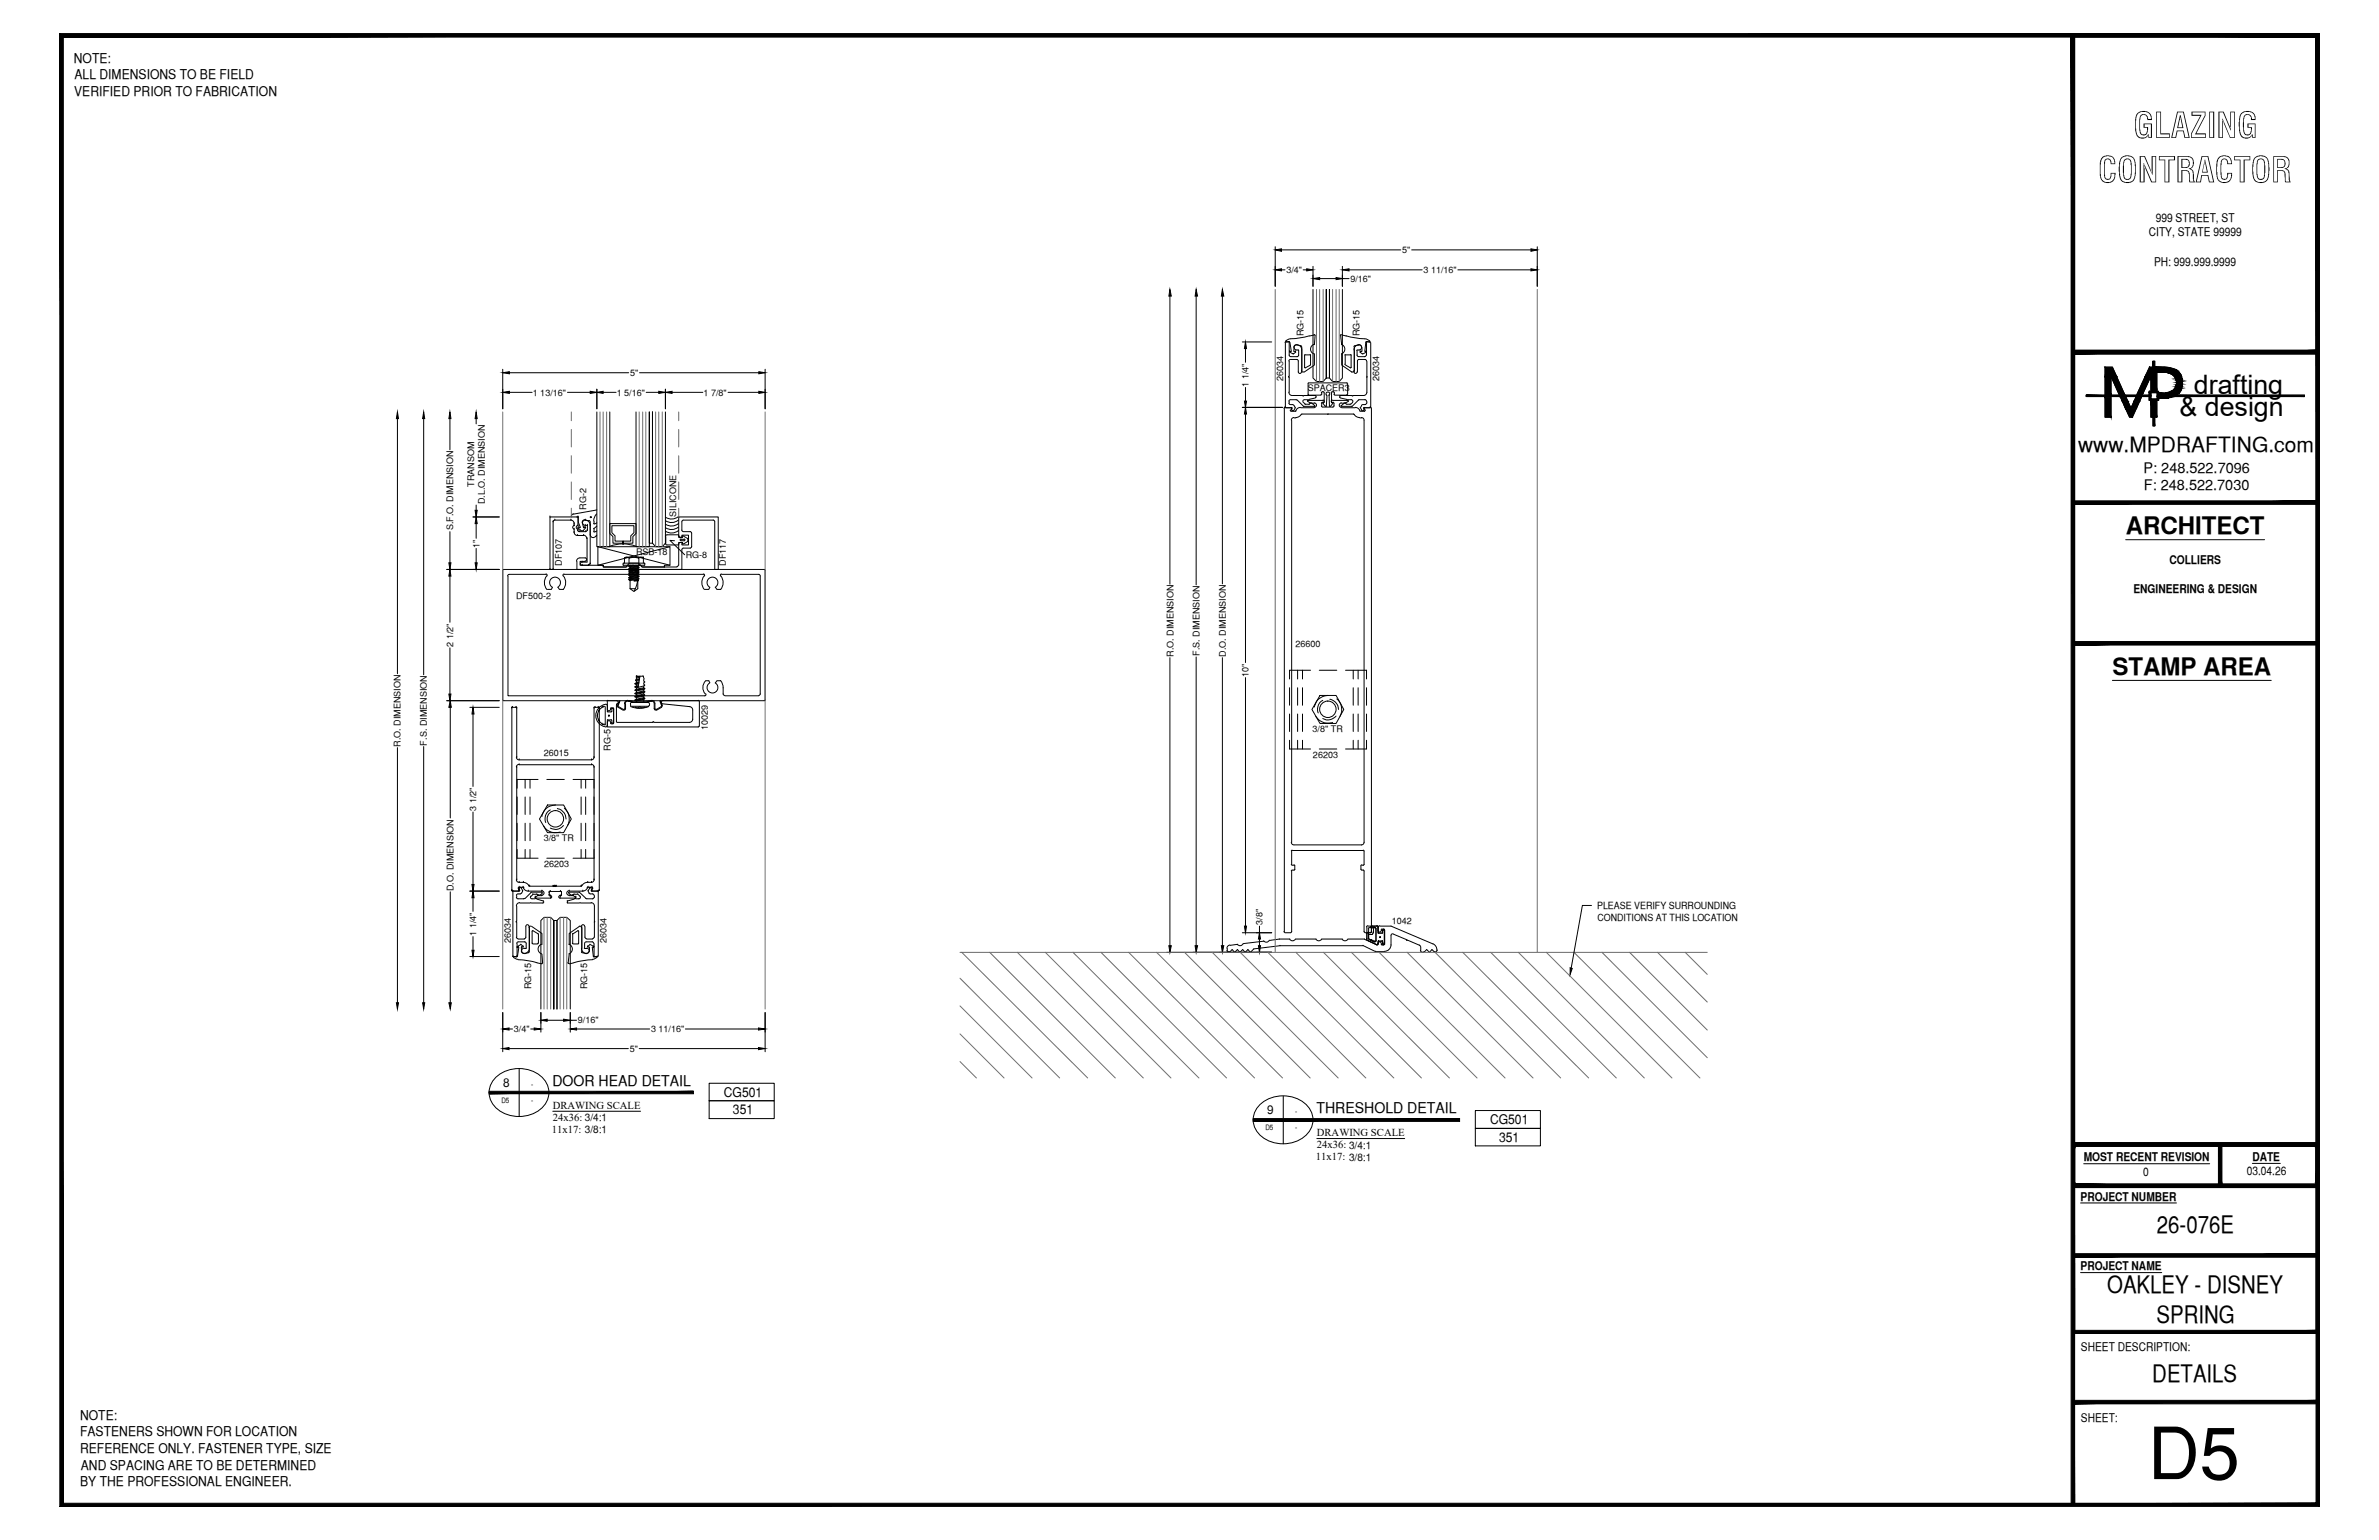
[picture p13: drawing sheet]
<svg xmlns="http://www.w3.org/2000/svg" width="432mm" height="279mm" viewBox="0 0 432 279" stroke-linecap="round" stroke-linejoin="round" font-family="sans-serif">
<defs><g id="words">
<text font-size="13.1" x="389.8" y="268.4">D5</text>
<g font-size="6.3">
<text x="387.2" y="25">GLAZING</text>
<text x="380.8" y="33.1">CONTRACTOR</text>
</g>
<g font-size="4.9">
<text x="398.2" y="71.5">drafting</text>
<text x="395.6" y="75.5">&amp; design</text>
</g>
<g font-size="4.4">
<text x="385.8" y="97">ARCHITECT</text>
<text x="383.4" y="122.5">STAMP AREA</text>
<text x="391.5" y="223.7">26-076E</text>
<text x="382.5" y="234.6">OAKLEY - DISNEY</text>
<text x="391.4" y="240">SPRING</text>
<text x="390.7" y="250.7">DETAILS</text>
</g>
<text font-size="3.8" x="377.2" y="82">www.MPDRAFTING.com</text>
<g font-size="2.7">
<text x="100.3" y="197">DOOR HEAD DETAIL</text>
<text x="239" y="202">THRESHOLD DETAIL</text>
</g>
<g font-size="2.6">
<text x="389.1" y="85.8">P: 248.522.7096</text>
<text x="389.1" y="89">F: 248.522.7030</text>
</g>
<g font-size="2.4">
<text x="13.4" y="11.4">NOTE:</text>
<text x="13.5" y="17.4">VERIFIED PRIOR TO FABRICATION</text>
<text x="13.5" y="14.4">ALL DIMENSIONS TO BE FIELD</text>
<text x="131.4" y="199">CG501</text>
<text x="133" y="202.2">351</text>
<text x="270.4" y="204">CG501</text>
<text x="272.1" y="207.2">351</text>
<text x="14.5" y="257.6">NOTE:</text>
<text x="14.5" y="260.6">FASTENERS SHOWN FOR LOCATION</text>
<text x="14.5" y="263.7">REFERENCE ONLY. FASTENER TYPE, SIZE</text>
<text x="14.5" y="269.6">BY THE PROFESSIONAL ENGINEER.</text>
<text x="14.7" y="266.6">AND SPACING ARE TO BE DETERMINED</text>
</g>
<g font-size="2.2">
<text x="391.3" y="40.2">999 STREET, ST</text>
<text x="390" y="42.9">CITY, STATE 99999</text>
<text x="391" y="48.2">PH: 999.999.9999</text>
<text x="387.2" y="107.6">ENGINEERING &amp; DESIGN</text>
<text x="393.8" y="102.3">COLLIERS</text>
<text x="91.3" y="197.2">8</text>
<text x="230" y="202.2">9</text>
<text x="378.2" y="210.6">MOST RECENT REVISION</text>
<text x="389" y="213.3">0</text>
<text x="407.8" y="213.2">03.04.26</text>
<text x="408.8" y="210.6">DATE</text>
<text x="377.6" y="217.8">PROJECT NUMBER</text>
<text x="377.6" y="230.4">PROJECT NAME</text>
<text x="377.7" y="245.2">SHEET DESCRIPTION:</text>
<text x="377.7" y="257.9">SHEET:</text>
</g>
<g font-size="1.9">
<text x="100.3" y="201.2">DRAWING SCALE</text>
<text x="100.3" y="203.4">24x36: 3/4:1</text>
<text x="100.1" y="205.5">11x17: 3/8:1</text>
<text x="239" y="206.2">DRAWING SCALE</text>
<text x="239" y="208.3">24x36: 3/4:1</text>
<text x="238.8" y="210.5">11x17: 3/8:1</text>
</g>
<g font-size="1.8">
<text x="289.9" y="164.9">PLEASE VERIFY SURROUNDING</text>
<text x="289.9" y="167.1">CONDITIONS AT THIS LOCATION</text>
</g>
<g font-size="1.6">
<text x="254.5" y="46">5&quot;</text>
<text x="233.5" y="49.5">3/4&quot;</text>
<text x="245.1" y="51.1">9/16&quot;</text>
<text x="258.4" y="49.5">3 11/16&quot;</text>
<text x="236.6" y="61" transform="rotate(-90 236.6 61)">RG-15</text>
<text x="246.8" y="61" transform="rotate(-90 246.8 61)">RG-15</text>
<text x="96.7" y="71.8">1 13/16&quot;</text>
<text x="112" y="71.8">1 5/16&quot;</text>
<text x="114.4" y="68.2">5&quot;</text>
<text x="127.7" y="71.8">1 7/8&quot;</text>
<text x="226.6" y="70.2" transform="rotate(-90 226.6 70.2)">1 1/4&quot;</text>
<text x="232.9" y="69.1" transform="rotate(-90 232.9 69.1)">26034</text>
<text x="237.4" y="70.9">SPACER3</text>
<text x="250.3" y="69.1" transform="rotate(-90 250.3 69.1)">26034</text>
<text x="86" y="88.3" transform="rotate(-90 86 88.3)">TRANSOM</text>
<text x="88" y="91.5" transform="rotate(-90 88 91.5)">D.L.O. DIMENSION</text>
<text x="106.4" y="92.5" transform="rotate(-90 106.4 92.5)">RG-2</text>
<text x="122.7" y="93.7" transform="rotate(-90 122.7 93.7)">SILICONE</text>
<text x="82.2" y="96.2" transform="rotate(-90 82.2 96.2)">S.F.O. DIMENSION</text>
<text x="87.1" y="99.4" transform="rotate(-90 87.1 99.4)">1&quot;</text>
<text x="115.4" y="100.6">RSB-18</text>
<text x="124.5" y="101.2">RG-8</text>
<text x="102" y="102.7" transform="rotate(-90 102 102.7)">DF107</text>
<text x="131.8" y="102.7" transform="rotate(-90 131.8 102.7)">DF117</text>
<text x="93.7" y="108.6">DF500-2</text>
<text x="82.2" y="117.3" transform="rotate(-90 82.2 117.3)">2 1/2&quot;</text>
<text x="213" y="119.2" transform="rotate(-90 213 119.2)">R.O. DIMENSION</text>
<text x="217.7" y="119" transform="rotate(-90 217.7 119)">F.S. DIMENSION</text>
<text x="222.5" y="119.2" transform="rotate(-90 222.5 119.2)">D.O. DIMENSION</text>
<text x="235.1" y="117.5">26600</text>
<text x="226.6" y="122.8" transform="rotate(-90 226.6 122.8)">10&quot;</text>
<text x="72.7" y="135.4" transform="rotate(-90 72.7 135.4)">R.O. DIMENSION</text>
<text x="77.5" y="135.3" transform="rotate(-90 77.5 135.3)">F.S. DIMENSION</text>
<text x="98.7" y="137.2">26015</text>
<text x="110.8" y="136.2" transform="rotate(-90 110.8 136.2)">RG-5</text>
<text x="128.5" y="132.4" transform="rotate(-90 128.5 132.4)">10029</text>
<text x="238.3" y="132.8">3/8&quot; TR</text>
<text x="238.3" y="137.5">26203</text>
<text x="86.4" y="147.1" transform="rotate(-90 86.4 147.1)">3 1/2&quot;</text>
<text x="98.7" y="152.6">3/8&quot; TR</text>
<text x="82.3" y="161.7" transform="rotate(-90 82.3 161.7)">D.O. DIMENSION</text>
<text x="98.7" y="157.2">26203</text>
<text x="229.2" y="167.8" transform="rotate(-90 229.2 167.8)">3/8&quot;</text>
<text x="252.6" y="167.6">1042</text>
<text x="86.4" y="169.8" transform="rotate(-90 86.4 169.8)">1 1/4&quot;</text>
<text x="92.7" y="171.1" transform="rotate(-90 92.7 171.1)">26034</text>
<text x="110.1" y="171.1" transform="rotate(-90 110.1 171.1)">26034</text>
<text x="96.4" y="179.5" transform="rotate(-90 96.4 179.5)">RG-15</text>
<text x="106.6" y="179.5" transform="rotate(-90 106.6 179.5)">RG-15</text>
<text x="104.9" y="185.7">9/16&quot;</text>
<text x="93.3" y="187.3">3/4&quot;</text>
<text x="114.3" y="190.8">5&quot;</text>
<text x="118.2" y="187.3">3 11/16&quot;</text>
</g>
<g font-size="1.3">
<text x="96.4" y="197.2">-</text>
<text x="91" y="200.1">D5</text>
<text x="96.4" y="200.1">-</text>
<text x="235.1" y="202.2">-</text>
<text x="229.7" y="205">D5</text>
<text x="235.1" y="205">-</text>
</g>
</g></defs>
<!-- layer: P-Parts -->
<g fill="none" stroke="#000" stroke-width=".18">
<path d="M233.4 62h.1M234 62l.1 .1M234 62h-.6M234.1 63.8h.2M234.1 63.8h.1M234.1 63.9l.6 .3M234.1 62.1l.3 1.7M234.2 61.5l-.5 .1-.4 .3M234.7 64.2h.1M234.9 63.8h.2M234.9 63.1l-.1 .7M235.1 63.8h.1"/>
<path d="M235.2 63.9l-.4 .3M235.4 62.6a.48 .48 0 0 0-.6 .4M235.5 62.6l.7 .1M236.1 62.7l.1 .2M236.2 67.2a.29 .29 0 0 0 .5 .3M236.3 62.9v4.3M236.9 64.3l-.1 .1v2.3h.1l1-.5M236.9 64.4h.9M237.4 71.5l.1 .1M237.4 69.6v2M237.5 69.5l-.1 .1M237.6 71.7h2.2"/>
<path d="M237.6 69.5h6.9M237.7 60.9l-1.7 .4-1.7 .2M237.8 64.3l.1 1.8M237.9 66.1l-.1 .1M238.5 62.5a.92 .92 0 0 0-.6 .8 .92 .92 0 0 0 .6 .9M238.5 60.7l.2 .2-.1 1.6M238.6 64.2v2l-1.9 1.3M238.6 60.8l-.9 .2M239.8 71.5l-.1 .1M239.9 71.3v.3M240.1 71.1l-.3 .2M240.1 71.1h.1"/>
<path d="M240.1 73.2l.4 .5M240.1 71.1l.2 .2M240.2 73.2h.1M240.3 73l-.1 .1M240.3 71.3v1.7M240.7 73.6l-.1 .1M240.7 71.6l.1 .1M240.8 71.7a.35 .35 0 0 1 0-.5 .35 .35 0 0 1 .5 0 .35 .35 0 0 1 0 .5M240.9 71.8l-.2 1.9M241.2 71.6v.1M241.2 71.8l.1 1.9M241.3 73.6l.2 .1"/>
<path d="M241.7 71.3l.1 1.8M241.8 73.1h.1M241.8 71.1l-.2 .2M241.9 71.1h.1M241.9 73.2l-.4 .5M242 71.1l.2 .2M242.1 71.5l.1 .1M242.2 71.3v.3M242.3 71.7h2.2M243.3 60.9l.2 1.6M243.5 60.7l-.2 .2M243.5 62.5a.92 .92 0 0 1 .6 .8 .92 .92 0 0 1-.6 .9"/>
<path d="M243.5 64.2v2l1.9 1.3M243.5 60.8l.8 .2M244.1 66.1v.1M244.2 64.5v1.6M244.2 64.3l-.1 .1M244.2 64.4h1M244.3 60.9l1.7 .4 1.7 .2M244.4 69.5l.1 .1M244.5 71.5l-.1 .1M244.6 69.6v2M245.1 64.3l.1 .1v2.3h-.1l-.9-.5M245.7 67.2a.29 .29 0 0 1-.4 .3"/>
<path d="M245.8 62.9v4.3M245.9 62.7l-.2 .2M246.6 62.6a.48 .48 0 0 1 .5 .4M246.6 62.6l-.7 .1M246.8 63.9l.5 .3M246.9 63.8h.1M247.2 63.1v.7h-.3M247.4 64.2h-.2M247.7 61.5l.5 .1 .4 .3M247.9 62.1l-.2 1.7h.3M248 63.8h.1M248 62l-.1 .1"/>
<path d="M248 62h.6M248 63.9l-.6 .3M248.6 62h.1M103.7 93.7v.1M104.1 93.2l-.2 .1-.2 .4M104.6 93.8h.3M104.9 93.7l.1 .2v.8l.3 1M105.1 95.6h-.2v.1l.6 .6M105.1 95.6l.2 .2M105.7 94.9l.2 .9M105.8 96.2h-.4M106 95.7h.1"/>
<path d="M106.1 95.6h.2v.1M106.2 95.6l-.2 .2M106.2 94.3l-.4 .2-.1 .4M106.2 94.4l.7 .1M106.3 95.8l-.4 .5M106.9 94.4l.2 .3M107.1 94.7v2.3a.54 .54 0 0 0 .4 .5 .54 .54 0 0 0 .6-.2M107.8 95h.1M107.8 96.4l.1 .1M107.8 95.8v.1M107.8 94.6v.4M107.8 95.9v.6"/>
<path d="M108.3 93.3l-.4 .5-.1 .7M108.3 94.9l-.4 .2M108.3 95.4l-.5 .5M108.3 96.3l-.4 .2M108.3 97.1l-.2 .2M108.3 92.5l-4.2 .8M120.8 98.6l.3 .3M120.8 97.3v1.3M121.1 97l-.3 .3M121.1 97h2.1v.5M123.1 93.7a1.94 1.94 0 0 1-2.3 .1M123.1 94.4a1.94 1.94 0 0 1-2.3 .1"/>
<path d="M123.1 95a1.94 1.94 0 0 1-2.3 .1M123.1 95.6a1.94 1.94 0 0 1-2.3 .1M123.1 96.3a1.94 1.94 0 0 1-2.3 .1M123.2 98.4v.5h-2.1M123.3 97.5h.1M123.3 98.4h.6v.2l.1 .1M123.3 97.5h.6M123.6 97.8l-.2 .1 .2 .2M123.6 97.9h.6M124 97.2l-.1 .1v.2M124.1 97.3l.7 .4v.5l-.7 .5M124.2 97.8l.1 .3h-.7"/>
<path d="M93.1 173.6l.4 .3 .5 .2M93.2 173.6h.1M93.2 173.5l.6 .1M93.9 173.5l-.1 .1M93.9 171.8h.2M94.1 174.1l1.7 .2 1.6 .4M94.1 171.9h.1M94.2 171.9l-.3 1.6M94.5 171.4l-.6 .4M94.6 171.3h-.1M94.6 171.4l.4 .4M94.6 171.9l.1 .7"/>
<path d="M94.6 172.5a.48 .48 0 0 0 .6 .5M94.7 171.9h.1M94.7 171.8h.2M94.9 171.8h.1M95.9 172.8l-.7 .2M96 172.7l-.1 .1M96.1 168.3v4.4M96.4 168.1a.29 .29 0 0 0-.4 .2M96.5 168.1l1.9 1.3v2M96.6 169v2.1l.1 .1M96.6 168.9h.1l.9 .5M96.7 171.3h.9"/>
<path d="M97.5 174.7l.9 .2M97.7 171.1l-.1 .1M97.7 169.5v1.6M98.3 171.3a.92 .92 0 0 0-.6 .9 .92 .92 0 0 0 .6 .9M98.4 173.1l.1 1.6M98.5 174.6l-.2 .2M103.1 174.6l.2 .2M103.3 171.3a.92 .92 0 0 1 .6 .9 .92 .92 0 0 1-.6 .9M103.3 173.1l-.2 1.6M103.9 171.1l.1 .1M103.9 169.4h.1M103.9 169.5v1.6"/>
<path d="M104 171.3h1M104.1 174.7l-.8 .2M105 168.9h-.1l-.9 .5M105 169v2.1l-.1 .1M105.1 168.1a.29 .29 0 0 1 .4 .2M105.2 168.1l-1.9 1.3v2M105.5 172.7l.2 .1M105.6 168.3v4.4M105.7 172.8l.7 .2M106.7 171.8h.1M106.7 171.8h.3M106.9 172.5a.48 .48 0 0 1-.5 .5"/>
<path d="M107 171.9v.7M107 171.3h.1M107.1 171.4l-.5 .4M107.2 171.4l.6 .4M107.5 171.9l.2 1.6M107.5 171.8h.3M107.6 174.1l-1.8 .2-1.6 .4M107.7 173.5l.7 .1-.4 .3-.5 .2M107.8 171.8h.1M108.4 173.6h.1"/>
<circle cx="107.2" cy="93.8" r=".1"/>
</g>
<!-- layer: CW-MATL-GASK -->
<g fill="none" stroke="#000" stroke-width=".18">
<path d="M108.5 99.2h13.1v3.4h-1v.3h-4l-.7-.7h-1.7l-.6 .7h-4.1v-.3h-1zM108.5 99.2l13.1 3.4M121.6 99.2l-13.1 3.4M248 170.3l.3 .3M248.1 168.2v2.1M248.3 168l-.3 .2M248.3 169.2l-.3 .2M248.3 168h1.6M248.3 170.6l1.6 .8M248.3 169.2h.6M248.3 169.2h.1M248.3 169.5h.1"/>
<path d="M248.3 170.2l.2 .2M248.3 169.2v.2M248.4 168.5v.7M248.4 169.5v.7M248.5 169.5l-.1 .1M248.5 170.4l.2 .1M248.5 169.5h.6M248.6 168.3l-.3 .2M248.6 168.3h.1M248.7 168.3h.1M248.7 170.5l.2 .1M248.7 168.3h.2"/>
<path d="M248.9 169.1l-.1 .1M248.9 170.6h.1M248.9 168.2v.9M249 170.6l.3 .2M249 168.3h.1M249 168.3h.2M249.1 168l-.2 .2M249.2 170.8h.1M249.2 168.3h.1M249.2 168.3l.1-.1v.1M249.2 169.2l-.1 .3M249.2 169.2h.1"/>
<path d="M249.3 168.5v.7M249.4 168.3l-.2 .2M249.4 168.3h.2M249.4 170.9h.1M249.4 168.3h.1M249.4 170.8h.1M249.5 168.3l.2 .2-.1-.2M249.7 168.5v2.2M249.7 170.7l-.1 .1-.2 .1M249.9 168l.2 .2M250.1 171.2l-.1 .2h-.2M250.1 168.2v1.1"/>
<path d="M250.1 170.8v.4M250.2 169.3h.1M250.2 170.8h.1M250.2 169.3h.7zM250.2 170.8h.7M250.9 170.8h.1M251 170.8v.5M251 168.8v.5M251 171.3h.2M251 168.7h.2M251.2 171.3h.1M251.2 168.8h.1"/>
<path d="M251.3 168.8v2.5"/>
<circle cx="250.5" cy="170" r=".1"/>
</g>
<!-- layer: CW-MATL-FAST -->
<g fill="none" stroke="#000" stroke-width=".18">
<path d="M113.1 102.2h3.9v.4h-3.9zM113.3 101.2l.5-.1zM113.3 101.2v1M114.2 104.8l.2 .2M114.2 104.4l.2 .1M114.2 104l.2 .1M114.2 103.6l.2 .2M114.2 103.3l.2 .1M114.2 102.8l.2 .1M114.2 102.2v-1l.9-.1 .9 .1v1M114.2 101.2l-.4-.1h2.5l-.3 .1M114.2 105.2h.1"/>
<path d="M114.2 105.2v.1M114.2 102.7v.1M114.2 103.2v.1M114.2 103.6h.1M114.2 103.9v.1M114.2 104.3v.1M114.2 104.8h.1M114.4 105l-.2 .2M114.4 104.6l-.2 .2M114.4 103.8l-.2 .1M114.4 103.4l-.2 .2M114.4 103.1l-.2 .1"/>
<path d="M114.4 102.6v.1M114.4 102.9v.2M114.4 103.8h.1M114.4 104.1v.2M114.4 104.5v.1M114.4 105.3v1.5M115.1 102.6l-.9 .1M115.1 105.3h.8l-.1 .1M115.3 106.8l-.2 .4M115.8 102.9l.2 .1M115.8 103.3l.2 .1M115.8 103.6l.2 .2"/>
<path d="M115.8 104l.2 .1M115.8 104.5l.2 .1M115.8 104.8l.2 .2M115.8 104l-1.6 .3M115.8 105.4v1.4l-.7 .5-.7-.5M115.8 102.7l-1.4 .2M115.8 103.1l-1.4 .2v.1M115.8 103.6l-1.4 .2M115.8 103.9l-1.4 .2M115.8 104.3l-1.4 .2M115.8 104.7l-1.4 .2v.1M115.8 105.2l-1.4 .1"/>
<path d="M115.8 105.2l.1 .1zM115.8 104.8l-1.4 .2M115.8 104.5l-1.4 .1M115.8 103.3l-1.4 .1M115.8 102.9l-1.4 .2M115.8 105.4l-.5 1.4h-.9M115.8 105.2l-.7 .1 .7 .1M115.8 102.7v.2M115.8 103.1v.2M115.8 103.6h.1M115.8 103.9v.1M115.8 104.3v.2"/>
<path d="M115.8 104.7v.1M115.8 105.2h.1M116 102.6l-.2 .1M116 103.1h-.2M116 103.4l-.2 .2M116 103.8l-.2 .1M116 104.2l-.2 .1M116 104.6l-.2 .1M116 105l-.2 .2M116 102.6h.1M116 105l-1.7 .2-.1 .1h.2M116 104.6l-1.8 .2"/>
<path d="M116 104.2l-1.8 .2M116 103.8l-1.8 .2M116 103.4l-1.8 .2M116 103l-1.8 .3M116 102.6l-1.8 .2M116 102.6l-1.8 .1M116 103l-1.8 .2M116 103.8l-1.8 .1M116 104.1l-1.8 .2M116 105l-1.8 .2h.1M116 104.6h.1M116 103h.1"/>
<path d="M116 103.4h.1M116 103.8h.1M116 104.1v.1M116.3 101.1l.5 .1zM116.8 101.2h.1M116.8 101.2v1M114.4 128l.1 .2M114.5 128.2l1.6 .3M114.7 128.1h3M115.3 126.4l1.7-.3-1.7 .3M115.3 128.3h1.7M115.5 122.7h.4z"/>
<path d="M115.5 122.7h.1M115.5 126v.2l-.2 .2 .2 .2v.3l-.2 .1 .2 .2v.2M115.6 122.6l-.1 .1M115.6 122.7h1.1M115.8 124.4l-.3 .1M115.8 124.6l-.5 .1M115.8 124.5l-.5 .1M115.9 122.7h.2M115.9 124.1l-.4 .1M116 123.8l-.5 .1M116 124l-.7 .1M116 123.9l-.7 .1"/>
<path d="M116 123.3l-.6 .1M116 123.5l-.5 .1M116.1 123.1l-.6 .2M116.1 123.3l-.7 .1M116.1 122.7l-.3 2M116.1 122.9l-.6 .1M116.7 122.6l.1 .1M116.8 122.7l.1 .4-.1 .5 .2 .1-.2 .2v.2l.2 .2-.2 .2v.3l-1.3 .2v-.2l-.2-.1 .2-.2v-.3l-.2-.1 .2-.2-.1-.5 .1-.6M116.8 124.8l.2 .1-.2 .2-1.3 .2v.4l-.2 .2 .2 .1 1.3-.3 .2-.2-.2-.2-1.3 .4M116.8 125.7v.2l.2 .2-.2 .2v.3l.2 .1-.2 .2v.5M116.8 124.5l-1.3 .3M116.8 126.3l-1.3 .3"/>
<path d="M116.8 126.6l-1.3 .3M116.8 126.9l-1.3 .3M116.8 125.9l-1.3 .3M116.8 125.1v.2M117 124.9l-1.7 .3 .2 .1M117 125.5l-1.7 .3M117 125.5l-1.7 .4M117 126.7l-1.7 .3M117 126.7l-1.7 .4M117 125l-1.7 .2 .2-.2M117.6 127.4l.3 .3M117.7 127.4h-3.1l-.2 .2 .1 .4"/>
<path d="M117.7 128.2l-1.6 .3M117.8 128l-.1 .2M117.9 127.7v.3M238.8 130a2.55 2.55 0 0 0 3.1 1.1M239.6 126.2h2.9l1.4 2.5-1.4 2.6h-2.9l-1.5-2.6zM241 126.2a2.42 2.42 0 0 0-2.4 2.1M242.6 126.8a2.53 2.53 0 0 1 .6 3.2M98.7 149.9a2.45 2.45 0 0 0 3 1M99.4 146h2.9l1.4 2.6-1.4 2.5h-2.9l-1.5-2.5zM100.8 146a2.42 2.42 0 0 0-2.4 2.1M102.4 146.6a2.53 2.53 0 0 1 .6 3.2"/>
<circle cx="241" cy="128.7" r="1.49"/>
<circle cx="100.8" cy="148.6" r="1.49"/>
</g>
<!-- layer: CW-MATL-ALUM -->
<g fill="none" stroke="#000" stroke-width=".18">
<path d="M234.1 124.8v3.2M234.1 129.5v3.2M234.1 134.3v1.6h3.8M235.5 121.6v1.6M235.5 124.8v3.2M235.5 129.5v3.2M235.5 134.3v1.6M236.4 121.6v1.6M236.4 124.8v3.2M236.4 129.5v3.2M236.4 134.3v1.6M237.9 121.6h-3.8v1.6"/>
<path d="M239.5 121.6h3.1M239.5 135.9h3.1M240.1 127.1a1.85 1.85 0 0 0-.8 2.2M241.4 126.9a1.88 1.88 0 0 1 1.6 1.8M242.5 129.9a1.92 1.92 0 0 1-2.4 .5M244.2 121.6h3.8v1.6M245.6 121.6v1.6M245.6 124.8v3.2M245.6 129.5v3.2M245.6 134.3v1.6M246.5 121.6v1.6M246.5 124.8v3.2"/>
<path d="M246.5 129.5v3.2M246.5 134.3v1.6M248 124.8v3.2M248 129.5v3.2M248 134.3v1.6h-3.8"/>
</g>
<!-- layer: COMPONENTS2 -->
<g fill="none" stroke="#000" stroke-width=".18">
<path d="M233.2 73.8l.2 .1M233.3 62.2v11.6M233.3 62l-.1 .1M233.4 62h.5M233.4 74h1.1M233.8 62l.2 .1M233.9 71.2a.6 .6 0 0 0 .6 .6h1.9l.1 .1 .2-.1h2.1M233.9 73.1l.2 .3h.5M234 68.3l-.1 .1 .1 .1M234 62.2v2.2l.3 .3M234 65.5v2.8M234 68.5v2.7"/>
<path d="M234 72.8v.4M234.3 64.7h1.2M234.4 74.2h.1M234.4 74.3l.2 .2M234.5 74.5h.3M234.6 74l-.2 .2M234.6 73.4l.3 .2M234.9 73.6l.2 .3M235.1 73.9v.1M235.1 74l-.3 .5M235.2 72.5l1.4 1.2M235.3 72.5h-1.1l-.3 .3"/>
<path d="M235.4 63.5a.48 .48 0 0 1-.5-.5 .48 .48 0 0 1 .5-.5 .92 .92 0 0 1 .9 1v4M235.4 65.2l.2 .3M235.4 63.5l.3 .1v.8l-.3 .3M235.4 65.2h-1.2l-.3 .3M235.6 65.5v2M235.6 67.5a.29 .29 0 0 0 .3 .3 .29 .29 0 0 0 .3-.3M236.6 73.7h.1M236.6 73l.3 .3M236.7 73.7h1.9M236.8 73.3h.2M237 73.3h.6M237.4 72.6h-.8l-.1 .1 .1 .3"/>
<path d="M237.4 72.5h.1M238.2 73.2l-.3-.1-.3 .2M238.2 73.2l.4 .4M238.6 73.6l-.1 .1M238.7 71.8l.1 .1M238.8 72.2l-1.2 .3v.1M238.8 72v.1M238.9 71.9v.2M243.1 72l.1 .1M243.2 71.9v.2M243.2 71.8l-.1 .1M243.3 71.8h2.1l.1 .1 .1-.1h1.9"/>
<path d="M243.3 72.2l1.2 .4M243.4 73.6l.1 .1M243.9 73.2l.2-.1 .3 .2M243.9 73.2l-.4 .4M244.5 72.5h.1M245.1 73.3h-.6M245.3 72.5a.29 .29 0 0 1 .2 .2 .29 .29 0 0 1 0 .3l-.3 .3M245.3 72.5l-.6 .1M245.4 73.7h-1.9M245.7 63.5a.81 .81 0 0 1 .5-.8 .81 .81 0 0 1 .9 .1 .48 .48 0 0 1-.4 .7M245.7 67.5a.29 .29 0 0 0 .3 .3 .29 .29 0 0 0 .3-.3M245.8 63.5v4"/>
<path d="M246.3 63.6v.8l.2 .3h1.2M246.3 63.5v.1M246.4 63.5h.3M246.4 65.5v2M246.6 72.6l-1.2 1.1M246.7 65.2l-.3 .3M246.7 65.2h1.1M246.7 72.5l-.2 .1M246.8 72.5h1M246.9 73.9v.1M247 74l.2 .5M247.1 73.6l-.1 .3"/>
<path d="M247.2 74.5h.2M247.4 73.4l-.3 .2M247.4 73.4h.4M247.5 74h1.1M247.5 74l.1 .2M247.6 74.2h.1M247.6 74.3l-.1 .2M247.7 72.5l.3 .3M247.7 65.2l.3 .3M248 64.4l-.3 .3M248 73.1l-.3 .3M248 62.2v2.3"/>
<path d="M248.1 68.3l.1 .1-.1 .1M248.1 65.5v2.8M248.1 68.5v2.7M248.1 72.8v.4M248.1 71.2a.6 .6 0 0 1-.6 .6M248.1 62l-.1 .1M248.2 62h.5M248.6 62l.1 .1M248.7 73.8l-.1 .1M248.8 62.2v11.6M110.2 131.7l.1 .2M110.2 127.3v1.4"/>
<path d="M110.2 128.7a.29 .29 0 0 0 .3 .3 .29 .29 0 0 0 .3-.3M110.3 127.1l-.1 .1M110.4 127.1h1.6M110.8 131a.29 .29 0 0 0-.3-.3 .29 .29 0 0 0-.3 .3v.8M110.8 131.2l.2 .1M110.9 128.6v.1M110.9 131.1v.1M111 128.4l-.2 .2M111 128.5h.3M111 131.3h.3M111.2 128.4l.2 .2M111.4 131.2l-.2 .1"/>
<path d="M111.4 128.6v2.6M111.9 130.9l.1 .2M111.9 127.1a.38 .38 0 0 1 .3 .4 .38 .38 0 0 1-.3 .4v3M112.1 131.1h6.3M118.5 131h.2M118.5 131l-.1 .1M120.3 127.1l-.3 .3 .3 .3M120.3 127.1h6.4M120.3 127.7l4.9 .5M125.2 128.2l.3 .1 .2 .5v1.7M125.7 130.5a.6 .6 0 0 1-.6 .6l-6.5-.1M126.7 127.1l.2 .1"/>
<path d="M126.9 131.7l-.2 .2h-16.3M126.9 127.3v4.5M93 173.5h.1M93.1 161.8v11.7M93.2 173.5h.5M93.2 161.6l-.2 .2M93.2 161.7h1.1M93.7 162.8l.3 .3M93.7 170l.3 .3M93.8 167.1l-.1 .1 .1 .1M93.8 162.5v.3M93.8 164.4v2.7"/>
<path d="M93.8 167.3v2.8M93.8 173.4l-.2 .1M93.9 171.2v2.2M94 162.2l-.3 .3M94 170.4h1.2M94 163.1h1.1M94 162.2h.4M94.1 170.9l-.3 .3M94.1 170.9h1.1M94.2 161.3v.1M94.2 161.4l.2 .2M94.3 161.6h.1"/>
<path d="M94.3 161.1h.3M94.3 163.8a.6 .6 0 0 0-.6 .6M94.4 163.8h4.2M94.4 161.1l-.2 .3M94.6 161.1l.3 .4M94.7 162l-.3 .2M94.9 161.7l-.2 .4M95.2 170.9l.3 .3M95.2 163l-.2 .1M95.4 170l-.2 .3M95.5 172l-.3 .1M95.5 171.2v.8"/>
<path d="M96 168.1a.29 .29 0 0 0-.3-.3 .29 .29 0 0 0-.3 .3v2M96.1 168.1v4a.81 .81 0 0 1-.5 .7 .81 .81 0 0 1-.9-.1 .48 .48 0 0 1 .5-.7M96.3 162.6a.29 .29 0 0 0 0 .3 .29 .29 0 0 0 .3 .2M96.4 161.9l-1.1 1.1M96.5 161.9h1.9M96.7 162.3l-.3 .3M96.7 162.2h-.1M96.8 162.2h.6M97.2 163l-.6 .1M97.2 163l1.4 .4M97.4 162.2l.3 .2h.2M98.3 161.9l.1 .1"/>
<path d="M98.4 162.1l-.4 .3M98.5 163.4l.1 .1M98.6 163.7l-.1 .1M98.7 163.5v.3M102.9 163.7l.2 .1h4.2M103 163.5v.3M103 163.4l-.1 .1M103.3 161.9l-.1 .1 .5 .4M103.3 161.9h1.9M104.2 162.2l-.3 .2h-.2M104.3 162.2h.5M104.3 163l.8 .1"/>
<path d="M104.3 163l-1.2 .4M104.8 162.2h.1M105 162.3l.3 .3M105.2 161.9l1.2 1.1M105.3 162.6a.29 .29 0 0 1 0 .3 .29 .29 0 0 1-.2 .2M105.5 168.1a.29 .29 0 0 1 .3-.3 .29 .29 0 0 1 .3 .3M105.6 168.1v4M106 172l.1 .1M106.1 171.2v.8M106.1 171.2l.3-.3h1.1l.3 .3M106.2 170l.3 .3M106.2 172.1h.3"/>
<path d="M106.2 168.1v2M106.3 163l1.3 .1M106.5 172a.48 .48 0 0 1 .4 .5 .48 .48 0 0 1-.4 .5 .92 .92 0 0 1-1-.9M106.5 170.4h1.1M106.7 161.7l.2 .4M106.8 161.5v.1M106.9 162l.3 .2h.4M107 161.1h.2M107.1 161.1l-.4 .5M107.3 161.1l.1 .3M107.3 163.8a.6 .6 0 0 1 .6 .6M107.3 161.7h1.1"/>
<path d="M107.4 161.4l-.1 .2M107.5 162.2l.3 .3M107.8 173.4l.1 .1M107.8 162.8l-.3 .3M107.8 170l-.3 .3M107.8 171.2v2.2M107.9 167.1v.1v.1M107.9 162.5v.3M107.9 164.4v2.7M107.9 167.3v2.8M107.9 173.5h.6M108.4 161.6l.1 .2"/>
<path d="M108.5 173.5h-.1M108.6 161.8v11.7M222.7 172.4l.1 .3 .4-.1M222.8 172.1v.4M223 172.8h.1M223.2 171.5l-.4 .3-.1 .3M224.7 171.3l-1.4 .2M225.6 171.2a.6 .6 0 0 1-1 .1M227.6 172.1l-.7 .7-.4-.5-.5 .5-.4-.5-.6 .5-.4-.5-.5 .5-.5-.5-.3 .4M229.4 170.8l-3.7 .4M230.4 170.6a.6 .6 0 0 1-1 .1M232.2 170.4l-1.8 .2"/>
<path d="M232.3 170.4h-.1M232.3 170.4h1.8M232.3 171.5h.1M238.9 170.4h-3.8a.6 .6 0 0 1-1 0M243.6 170.4h-3.7a.6 .6 0 0 1-1.1 0M247.4 171.5h.1M247.4 171.6h-15.1l-4.7 .5M247.5 171.6l2.2 1.1M247.6 170.4h-2.9a.61 .61 0 0 1-1.1 0M247.7 170.4l2.2 1M249.6 172.6h.1M249.7 172.7h1.6"/>
<path d="M250.1 171.2a.29 .29 0 0 1 .3-.3 .29 .29 0 0 1 .3 .3M250.1 168.8a.29 .29 0 0 0 .3 .3 .29 .29 0 0 0 .3-.3M250.1 171.2v.1M250.1 171.3l-.2 .1M250.4 168l-.2 .1-.1 .7M250.4 168h2.1l7.6 3.2a1.17 1.17 0 0 1 .7 1.1M250.7 171.3l.2 .1M250.8 168.7v.1M250.8 171.2v.1M250.9 168.5l-.2 .2M250.9 171.4h.2M250.9 168.6h.2"/>
<path d="M251.1 168.5l.2 .2M251.3 171.3l-.2 .1M251.3 168.7v2.6M252.5 169.7v1.7a1.17 1.17 0 0 1-1.2 1.2M252.9 169.4l-.3 .1-.1 .2M252.9 169.5l2.4 1M255.3 170.5v.1h.2l2.2 .9M257.6 171.5l.2 .2M257.8 172.4l.3 .3M257.9 171.8v.7M258.1 172.8h.3M260.3 172.7l-.4-.4-.4 .5-.5-.5-.7 .4"/>
<path d="M260.8 172.4l-.2 .3-.3-.1M260.9 172.3v.2"/>
</g>
<!-- layer: COMPONENTS -->
<g fill="none" stroke="#000" stroke-width=".18">
<path d="M233.1 74.1v94.9M233.2 73.9l-.2 .2M233.2 74h1.2M234.2 74.4l.1 .2h.8M234.3 73.9l.1 .2M234.4 74.1l-.1 .3M234.4 76.3v76.5M234.9 75.8l-.5 .2v.2M234.9 75.8h.3M235.3 74.5l-.2 .1M236.1 73.9a.92 .92 0 0 0-.9 .6M236.1 74h2.5"/>
<path d="M236.3 75.1l-.1 .1a1.17 1.17 0 0 1-1 .6M236.3 75.1h4.6M237.8 73.1l.1 .1M237.9 73.2h.7M238.5 73.1a.41 .41 0 0 1 .5 .4 .41 .41 0 0 1-.5 .4M239.8 73.6l.3 .3M239.9 73.2v.5M240.1 73l-.3 .2M240.1 73h.1M240.1 73.9h1.8M240.1 72.6l.2 .2-.2 .2M240.2 72.6l-2.9 .1v.1l.5 .3"/>
<path d="M240.9 75.1l.1 .1 .1-.1M241.1 75.1l4.7 .1M241.8 72.6l-.2 .2 .1 .2h.2M241.9 72.6h2.8M241.9 73l.2 .2M242.1 73.2v.4l-.2 .3M243.5 73.1a.41 .41 0 0 0-.4 .4 .41 .41 0 0 0 .4 .4M243.5 74h2.5M243.5 73.2h.7M244.2 73.1l-.1 .1M244.6 72.6l.1 .2M244.7 72.8l-.5 .3"/>
<path d="M245.8 75.2a1.17 1.17 0 0 0 1 .6M246 73.9a.92 .92 0 0 1 .8 .6M246.8 74.5l.8 .1M246.8 75.8h.3M247.1 75.8l.4 .2 .1 .2M247.6 76.3v76.5l-.2 .4-.3 .1M247.6 74.1l.2 .3M247.6 73.9l-.1 .2M247.6 74h1.2M247.8 74.4l-.2 .2M248.8 73.9l.1 .2M248.9 74.1v94.9l-.1 .2"/>
<path d="M91.2 103.5v23.5M91.4 103.3l-.2 .2M91.4 103.3h47.3M92.2 104.5v21.7h35.8M92.4 104.2l-.3 .3M92.5 104.2h6.6M99.1 104.1l.2 .2v.2M99.2 104.5a1.94 1.94 0 0 0 .1 2.5M100.3 106.5a.98 .98 0 0 1-.3-1.4 .98 .98 0 0 1 1.5 0 .98 .98 0 0 1-.3 1.4M100.3 106.6l-.2 .3h-.7M101.3 106.6l.2 .3h.7M102.3 104.5a1.94 1.94 0 0 1-.1 2.5"/>
<path d="M102.4 104.1l-.2 .2v.2M102.4 104.2h25.3M127.7 104.1l.2 .2-.1 .2M127.8 104.5a1.94 1.94 0 0 0 .1 2.5M129.8 106.5a.98 .98 0 0 0 .3-1.4 .98 .98 0 0 0-1.5 0 .98 .98 0 0 0 .2 1.5l-.1 .3h-.7M129.9 106.6l.2 .3h.7M130.8 104.5a1.94 1.94 0 0 1 0 2.5M131 104.1l-.2 .2v.2M131 104.2h6.7l.2 .1 .1 21.6M138.7 103.3l.2 .2M138.9 103.5v23.5M91.2 127l.2 .1"/>
<path d="M91.4 127.1h47.3M92.9 128.5h.1M92.9 128.5v33M93 128.3l-.2 .1M93 128.3h.1M93 128.3h.7M93.6 128.3l.2 .1M93.7 128.3h.1M93.7 137.4l.3 .4 .2 .1M93.8 139.2h.1M93.8 137.4h.1M93.8 128.5h.1"/>
<path d="M93.8 128.5v8.9M93.8 139.2v20.4M94.2 138.7l-.4 .2-.1 .3M94.2 138.7h.1M94.2 137.9h.1M94.2 138.7h13.2M94.2 137.9h13.2M107.3 138.7h.3l.2 .5M107.4 138.7h.1M107.4 137.9h.1M107.8 139.2h.1M107.8 128.5h.1"/>
<path d="M107.8 137.4h.1M107.8 128.5v8.9M107.8 139.2v20.4M107.8 137.4l-.2 .4-.3 .1M108 128.3l-.2 .1M108 128.3h.1M108 128.3h.6M108.6 128.3l.1 .1M108.6 128.3h.1M108.8 128.5h.1M108.8 128.5v33M128.1 125.9v.2l-.2 .1"/>
<path d="M128.1 123.5a1.75 1.75 0 0 0-.1 2.4M128.1 123.5h.6l.1 .4a.98 .98 0 0 0-.2 1.5 .98 .98 0 0 0 1.5 0 .98 .98 0 0 0-.3-1.5M130.8 123.5l.2 .3a3.4 3.4 0 0 1 .3 2.1M130.8 123.5h-.7l-.2 .4M131.3 125.9l.2 .3M131.6 126.2h6.1M138 125.9l-.3 .3M138.9 127l-.2 .1M93.7 159.6l.1 .2 .4 .3M93.8 159.6h.1M107.8 159.6h.1M107.8 159.6l-.2 .4-.3 .1"/>
<path d="M234.4 156.8l.1 .2h.4M234.4 152.8l.2 .4 .3 .1h12.2M234.4 158.1v10.9l-.1 .2M234.4 154.4v2.4M234.5 154.2l-.1 .2M234.6 154.3h12.9M234.9 156.9l.1 .2M235 157.1v.6M235 157.7l-.6 .3M247 157.7l.2 .2M247 157.1v.6M247.2 156.9l-.2 .2"/>
<path d="M247.2 157.9h.3M247.2 157h.3M247.4 154.2l.2 .2v2.4M247.4 157.9l.2 .1M247.6 158.1v10.9l.1 .2M247.6 156.8l-.2 .2M92.8 161.5l.2 .2M92.9 161.5h.1M93 161.7h.1M93 161.7h1.2M94.1 161.2h.1M94.1 161.2l.1 .3"/>
<path d="M94.2 161.7h.1M94.2 161l-.1 .2M94.2 161.5l-.1 .1M94.2 160.1h.1M94.2 161.5h.1M94.2 161h.1M94.2 160.1h.8M94.2 161h.7M94.9 161l.1 .1M94.9 161h.1M95 160.1a1.17 1.17 0 0 1 1 .6M95 161.1a.92 .92 0 0 0 .9 .6"/>
<path d="M95 160.1h.1M95.1 161.1h.1M95.9 161.7h.1M95.9 161.7h2.5M96 160.7l.1 .1M96 160.7h.1M96.1 160.8h.1M96.1 160.8h4.3M97.1 162.8l.1 .1M97.2 162.8h.1M97.2 162.9h.1M97.2 162.9h2.7"/>
<path d="M97.6 162.5h.1M97.6 162.5l-.4 .3M97.7 162.4l-.1 .1M97.7 162.5h.1M97.7 162.5h.7M98.3 161.6a.41 .41 0 0 1 .4 .4 .41 .41 0 0 1-.4 .4M98.4 161.7h.1M98.4 162.5h.1M99.6 162.3l.3 .3M99.7 162.4h.1M99.7 161.9h.1M99.7 161.9v.5"/>
<path d="M99.9 161.7l-.3 .2M99.9 162.6h.1M99.9 161.7h.1M99.9 161.7h1.8M99.9 162.5l.2 .2-.2 .2M99.9 162.9h.1M100.4 160.7h.1M100.4 160.8h.1M100.4 160.8h.2M100.5 160.8h.1M100.5 160.7h.2M100.6 160.8h.1"/>
<path d="M100.7 160.8h.1M100.7 160.8h.2M100.8 160.8h.1M100.9 160.8h.1M100.9 160.8h-.1M100.9 160.7h.1M101 160.8h.1M101 160.8h4.5M101.6 162.5l-.2 .2 .2 .2M101.7 162.6h.1M101.7 162.9h.1M101.7 162.9h2.8"/>
<path d="M101.7 161.7l.2 .2M101.7 161.7h.1M101.9 162.3l-.2 .3M101.9 161.9h.1M101.9 162.4h.1M101.9 161.9v.5M103.3 161.6a.41 .41 0 0 0-.4 .4 .41 .41 0 0 0 .4 .4M103.3 162.5h.1M103.3 161.7h.1M103.3 161.7h2.5M103.3 162.5h.6M103.9 162.4l.1 .1"/>
<path d="M103.9 162.5h.1M104 162.5h.1M104 162.5l.5 .3M104.5 162.9h.1M104.5 162.8l-.1 .1M104.5 162.8h.1M105.5 160.8h.1M105.6 160.7l-.2 .1M105.6 160.7h.1M105.8 161.7h.1M106.6 161.1h.1M106.6 161.1a.92 .92 0 0 1-.8 .6"/>
<path d="M106.6 160.1a1.17 1.17 0 0 0-1 .6M106.7 160.1h.1M106.7 160.1h.7M106.7 161l-.1 .1M106.7 161h.1M106.7 161h.7M107.3 161.5l.1 .1M107.4 160.1h.1M107.4 161.5h.1M107.4 161l.1 .2M107.4 161h.1M107.4 161.7h.1"/>
<path d="M107.4 161.7h1.2M107.6 161.2h.1M107.6 161.2l-.2 .3M108.6 161.7h.1M108.7 161.5l-.1 .2M108.8 161.5h.1M233 169l.2 .2M233.2 169.2h1.1M247.8 169.2h1"/>
</g>
<!-- layer: FASTENERS -->
<g fill="none" stroke="#000" stroke-width=".18">
<path d="M93.9 144.6v3.2M93.9 149.4v3.1M93.9 154.1v1.6h3.8M95.3 141.4v1.6M95.3 144.6v3.2M95.3 149.4v3.1M95.3 154.1v1.6M96.2 141.4v1.6M96.2 144.6v3.2M96.2 149.4v3.1M96.2 154.1v1.6M97.7 141.4h-3.8v1.6"/>
<path d="M99.3 141.4h3.1M99.3 155.7h3.1M99.9 146.9a1.8 1.8 0 0 0-.8 2.3M101.2 146.7a2.04 2.04 0 0 1 1.5 1.9M102.3 149.8a1.92 1.92 0 0 1-2.4 .4M104 141.4h3.8v1.6M105.5 141.4v1.6M105.5 144.6v3.2M105.5 149.4v3.1M105.5 154.1v1.6M106.3 141.4v1.6M106.3 144.6v3.2"/>
<path d="M106.3 149.4v3.1M106.3 154.1v1.6M107.8 144.6v3.2M107.8 149.4v3.1M107.8 154.1v1.6h-3.8"/>
</g>
<!-- layer: CW-MATL-EXTN -->
<g fill="none" stroke="#000" stroke-width=".18">
<path d="M99.8 93.8h.1M100.4 94.7v8.6h-.6v-9.5h5.1v1.6M100.4 94.7h.1M100.7 94.4l-.3 .2M100.7 94.4h.1M100.7 94.4h2.9M103.6 94.4a.6 .6 0 0 1 .6 .6M103.6 94.4h.1M104.2 95.3l-.3 .4 .3 .3M104.2 96.6h.1M104.2 96h.1M104.2 95.4h.1"/>
<path d="M104.2 95h.1M104.2 95v.4M104.2 96v.6M104.2 96.6a.6 .6 0 0 0 .6 .6M104.8 95.3l-.2 .4 .2 .3M104.8 97.2h.1M104.8 97.2h1.1M104.8 96.2l.3 .3M104.9 93.8h.1M104.9 95.4h.1M104.9 96h.1M104.9 96.2h.1"/>
<path d="M104.9 96v.2M105.2 96.5h.1M105.2 96.5h1.1M105.9 97.1a.6 .6 0 0 1 .6 .6M105.9 97.2h.1M106.2 94.4a.48 .48 0 0 0-.5 .4 .48 .48 0 0 0 .5 .5M106.2 94.4a.92 .92 0 0 1 .9 .9M106.2 95.3h.4v.9M106.2 95.3h.1M106.2 94.4h.1M106.3 96.5h.1M106.6 97.7h.1"/>
<path d="M106.6 97.7v4.3h-.9M106.6 96.2l-.3 .3M106.6 96.2h.1M106.6 95.3h.1M107.1 95.3h.1M107.1 95.3v7M123.2 98.7v3.9M123.5 98.4l-.3 .3M123.5 97.5h.3v-.4h1.2v1.8h-1.2v-.5h-.3M123.8 94.6l.3-.2h5.3l.3 .2M123.8 96.2l.2 .3h1.3M123.8 94.7v1.5"/>
<path d="M125.3 96.5l.2 .2M125.3 99.4h-1.3l-.2 .2v3.7h-19.1v-1.4M125.5 96.8v2.4M125.5 99.2l-.2 .2M129.7 94.7v8.6h.7v-9.5h-7.2v3.4l.3 .3M99.8 103.3h.1M100.4 103.3h.1M105.6 102a.29 .29 0 0 0-.3 .3 .29 .29 0 0 0 .3 .3M105.7 102.6h.1M105.7 102h.1M105.7 102.6h1.1M106.2 101.8a.29 .29 0 0 0 .3-.3 .29 .29 0 0 0-.3-.3h-.9a.6 .6 0 0 0-.7 .6"/>
<path d="M106.2 101.9h-.9v.7h4M106.8 102.6h.1M107.1 102.3l-.3 .3M107.1 102.3h.1M109.3 102.6l.2 .3h4.2l.3-.3h.9l.2 .1 .1-.1h1.1l.2 .3h6.4M123.1 102.5l-.3 .3M112 128l.2 .3M112.1 128l.3-.9 .1 .1-.3 .8M112.2 128v.2M112.2 128.3l.9 .5M112.3 128.2l.9 .5M113.4 127.7v.9"/>
<path d="M113.4 128.6l-.2 .1M113.5 127.7v.9M113.5 128.6a.29 .29 0 0 1-.4 .2M114 127.2l-.5 .2v.3M114 127.1a.6 .6 0 0 0-.7 .6M114 127.1h.3M114 127.3h.3M114.3 127.1l.2 .1M114.3 127.3h.2M114.5 127.2l.3 .1M114.5 127.3l.3 .1M114.6 127.2v.1"/>
<path d="M114.6 127.3v.1M114.8 127.3h2.7M114.8 127.4h2.7M117.7 127.2l-.3 .1M117.7 127.3l-.3 .1M118 127.1l-.3 .2M118 127.3l-.3 .1M118 127.1h.3M118 127.3h.3M118.3 127.1a.6 .6 0 0 1 .6 .6v.9M118.3 127.2l.4 .2v1.2M118.7 128.6a.29 .29 0 0 0 .5 .2"/>
<path d="M118.9 128.6l.2 .1M120.1 128.3l.1-.3-.3-.9-.1 .1 .3 .9-1 .6M120.1 128.3l-.9 .5"/>
</g>
<!-- layer: 20296 -->
<g fill="none" stroke="#000" stroke-width=".18">
<path d="M108.5 130h.1M108.5 129.7h.1M108.5 129.7v.2M108.5 130l.1 .6M108.6 129.1l-.1 .6M108.6 130.6h.1M108.6 129.1h.1M108.7 130.7l.5 .6M108.8 128.9l-.1 .2M108.8 130.9h.1M108.8 128.8h.1M109.2 128.4l-.4 .4"/>
<path d="M109.3 131.4h.1M109.3 128.4h.1M109.3 131.3l.4 .2M109.5 131.5h.1M109.5 128.3h.1M109.7 128.1l-.4 .2M109.8 128.2h.1M109.8 131.5h.1M109.9 127.8a2.06 2.06 0 0 0-1.8 2 2.06 2.06 0 0 0 1.8 2.1M109.9 128.2v3.3M109.9 127.8h.2l.1 .2M110.2 129.1l.1 .1"/>
<path d="M110.2 128.1v1M110.2 130.7v.9M110.2 131.6l-.1 .2-.2 .1M110.3 130.6l-.1 .1M110.4 130.6h.5M110.4 129.2h.5M110.9 130.6l.1 .1M111 129.1l-.1 .1M111 131.1l.1 .1M111.1 128.7v.4M111.1 130.7v.4M111.1 128.5l-.1 .1"/>
<path d="M111.1 128.5h.2M111.1 131.2h.2M111.3 128.5l.1 .1v2.5M111.4 131.1l-.1 .1"/>
<circle cx="110.5" cy="129.8" r=".1"/>
</g>
<!-- layer: LIGHT_1 -->
<g fill="none" stroke="#6c6c6c" stroke-width=".18">
<path d="M231.5 52.5v120.3M279 52.5v120.3M91.2 74.7v108.4M103.7 74.7v1.6M103.7 77.9v3.2M123.2 74.7v1.6M123.2 77.9v3.2M138.9 74.7v108.4M103.7 82.7v3.2M103.7 87.4v3.2M103.7 92.2v1.6M123.2 82.7v3.2"/>
<path d="M123.2 87.4v3.2M123.2 92.2v1.6"/>
</g>
<!-- layer: GLASS -->
<path d="M238.3 52.5v16.1l.7 .6h1.2l.5-.6v-16.1v16.1h.6v-16.1v16.1l.6 .6h1.2l.5-.6v-16.1M108.3 74.7v24.5h2.4v-24.5M115.4 74.7v24.5h2.5v-24.5v23.9h.5v-23.9v23.9l.6 .6h1.2l.6-.6v-23.9M98.2 183.1v-16.1l.5-.6h1.2l.6 .6v16.1v-16.1h.6v16.1v-16.1l.6-.6h1.2l.6 .6v16.1" fill="none" stroke="#000" stroke-width=".18"/>
<g fill="none" stroke="#6c6c6c" stroke-width=".18">
<path d="M239 52.5v16.7M239.5 52.5v16.7M240.2 52.5v16.7M241.9 52.5v16.7M242.5 52.5v16.7M243.1 52.5v16.7M108.9 74.7v24.5M109.5 74.7v24.5M110.1 74.7v24.5M116 74.7v24.5M116.6 74.7v24.5M117.2 74.7v24.5"/>
<path d="M119 74.7v24.5M119.6 74.7v24.5M120.2 74.7v24.5M98.7 166.4v16.7M99.3 166.4v16.7M99.9 166.4v16.7M101.7 166.4v16.7M102.3 166.4v16.7M102.9 166.4v16.7"/>
</g>
<!-- layer: MEDIUM_1 -->
<path d="M110.7 99.1a6.8 6.8 0 0 1 4.8 0M110.7 95h4.7v1.8l-.5 .5v1.3h-1.8v-.4h1.4v-1l.6-.6v-1.2h-4v1.2l.5 .6v1h1.5v.5v-.1h-1.8v-1.3l-.6-.5z" fill="none" stroke="#000" stroke-width=".18"/>
<!-- layer: NOTES -->
<path d="M122.4 98.1l-.8-.1 2.7 2.6M288.9 164.3h-1.7l-2 11.3M128.7 196.5h11.8v3.2h-11.8zM128.7 199.7h11.8v3.2h-11.8zM267.8 201.5h11.8v3.2h-11.8zM267.8 204.7h11.8v3.2h-11.8z" fill="none" stroke="#000" stroke-width=".18"/>
<!-- layer: DIM -->
<g fill="none" stroke="#000" stroke-width=".18">
<path d="M212.3 53.7v52.3M217.1 53.7v52.4M221.9 53.7v52.2M231.5 44.8v7.1M232.6 49h.6M232.6 45.3h21.7M236.5 49h.7M238.3 48.3v3.6M239.5 50.5h3M243.6 48.3v3.6M243.6 50.5h1.3M244.9 49h13.2"/>
<path d="M256.2 45.3h21.7M264.6 49h13.3M279 44.8v7.1M72.1 75.9v46.3M76.9 75.9v46.5M81.7 75.9v5.7M86.4 75.9v1M91.2 67v7.2M92.5 71.2h4.1M92.5 67.6h21.6M103 71.2h4.1M108.3 70.6v3.6"/>
<path d="M109.5 71.2h2.3M116.1 67.6h21.6M117.3 71.2h2.3M120.8 70.6v3.6M122 71.2h5.6M132.1 71.2h5.6M138.9 67v7.2M225.5 73.9h7.3M225.5 62h5.3M226.1 63.2v2.5M226.1 70.3v2.5M226.1 75.1v45.1"/>
<path d="M81.7 96.5v5.6M85.9 93.8h4.7M86.4 91.6v1M86.4 95v2.7M86.4 99.5v2.6M81.1 103.3h9.5M81.7 104.5v8.4M81.7 117.5v8.4M212.3 119.3v52.3M217.1 119.2v52.4M221.9 119.3v52.3M72.1 135.6v46.3"/>
<path d="M76.9 135.4v46.5M81.1 127.1h9.5M81.7 128.3v20.1M85.3 128.3h5.3M85.9 129.5v13.2M226.1 122.9v45.1M85.9 147.3v13.2M81.7 161.8v20.1M85.3 161.7h5.3M85.3 173.5h5.3M85.9 162.9v2.5M85.9 169.9v2.5"/>
<path d="M211.8 172.8h19M225.5 169.2h5.3M228.6 168v1.2M228.6 170.4v1.2M91.2 183.7v7.1M92.4 186.7h.6M92.4 190.2h21.6M96.3 186.7h.7M98.2 183.7v3.6M99.3 185.1h3M103.5 183.7v3.6M103.5 185.1h1.1"/>
<path d="M104.6 186.7h13.3M116 190.2h21.7M124.4 186.7h13.3M138.9 183.7v7.1"/>
</g>
<g fill="#000" stroke="#000" stroke-width=".18">
<path d="M212.3 52.5l.3 1.2h-.4zM217.1 52.5l.3 1.2h-.5zM221.9 52.5l.2 1.2h-.4zM231.5 49l1.1-.2v.3zM231.5 45.3l1.1-.2v.5zM237.2 48.8l1.1 .2-1.1 .1zM238.3 50.5l1.2-.1v.3zM242.5 50.4l1.1 .1-1.1 .2zM243.6 49l1.3-.2v.3zM277.9 48.8l1.1 .2-1.1 .1zM277.9 45.1l1.1 .2-1.1 .3zM72.1 74.7l.2 1.2h-.4z"/>
<path d="M76.9 74.7l.2 1.2h-.4zM81.7 74.7l.2 1.2h-.4zM86.4 74.7l.2 1.2h-.4zM91.2 71.2l1.3-.2v.4zM91.2 67.6l1.3-.2v.4zM107.1 71l1.2 .2-1.2 .2zM108.3 71.2l1.2-.2v.4zM119.6 71l1.2 .2-1.2 .2zM120.8 71.2l1.2-.2v.4zM137.7 71l1.2 .2-1.2 .2zM137.7 67.4l1.2 .2-1.2 .2zM226.1 73.9l.2 1.2h-.4z"/>
<path d="M225.9 72.8h.4l-.2 1.1zM226.1 62l.2 1.2h-.4zM86.2 92.6h.4l-.2 1.2zM86.4 93.8l.2 1.2h-.4zM81.7 103.3l.2 1.2h-.4zM81.5 102.1h.4l-.2 1.2zM86.2 102.1h.4l-.2 1.2zM81.7 127.1l.2 1.2h-.4zM81.5 125.9h.4l-.2 1.2zM85.9 128.3l.1 1.2h-.3zM85.7 160.5h.3l-.1 1.2zM85.9 161.7l.1 1.2h-.3z"/>
<path d="M85.7 172.4h.3l-.1 1.1zM212.2 171.6h.4l-.3 1.2zM216.9 171.6h.5l-.3 1.2zM221.7 171.6h.4l-.2 1.2zM225.9 168h.4l-.2 1.2zM228.4 171.6h.4l-.2 1.2zM228.6 169.2l.2 1.2h-.4zM71.9 181.9h.4l-.2 1.2zM76.7 181.9h.4l-.2 1.2zM81.5 181.9h.4l-.2 1.2zM91.2 186.7l1.2-.2v.4zM91.2 190.2l1.2-.1v.3z"/>
<path d="M97 186.5l1.2 .2-1.2 .2zM98.2 185.1l1.1-.2v.4zM102.3 184.9l1.2 .2-1.2 .2zM103.5 186.7l1.1-.2v.4zM137.7 186.5l1.2 .2-1.2 .2zM137.7 190.1l1.2 .1-1.2 .2z"/>
</g>
<!-- layer: SYMBOLS -->
<g fill="#000" stroke="#000" stroke-width=".18">
<path d="M88.8 198v.4l37.1-.4zM88.8 198.4l37.1-.4v.4z"/>
<path d="M227.5 202.9v.6l37.4-.6zM227.5 203.5l37.4-.6v.6z"/>
</g>
<path d="M90 195.4a6.3 6.3 0 0 1 8.9 .6 3.9 3.9 0 0 1-2 6 6 6 0 0 1-7.8-2.3 3.7 3.7 0 0 1 .9-4.3zM94.2 193.9v8.7M232.9 198.9v8.6M228.7 200.4a6.3 6.3 0 0 1 8.9 .6 3.9 3.9 0 0 1-2 5.9 6 6 0 0 1-7.8-2.2 3.7 3.7 0 0 1 .9-4.3z" fill="none" stroke="#000" stroke-width=".18"/>
<!-- layer: MEDIUM_2 -->
<path d="M100.3 201.6h16M239 206.6h16" fill="none" stroke="#000" stroke-width=".18"/>
<!-- layer: SURROUNDING CONDITIONS -->
<g fill="none" stroke="#6c6c6c" stroke-width=".18">
<path d="M174.2 177.5l18.1 18.1M174.2 172.8h135.7M174.6 172.8l22.8 22.8M179.6 172.8l22.8 22.8M184.7 172.8l22.8 22.8M189.7 172.8l22.8 22.8M194.8 172.8l22.8 22.8M199.8 172.8l22.8 22.8M204.9 172.8l22.8 22.8M209.9 172.8l22.9 22.8M215 172.8l22.8 22.8M220 172.8l22.9 22.8"/>
<path d="M225.1 172.8l22.8 22.8M230.1 172.8l22.9 22.8M235.2 172.8l22.8 22.8M240.2 172.8l22.9 22.8M245.3 172.8l22.8 22.8M250.3 172.8l22.9 22.8M255.4 172.8l22.9 22.8M260.5 172.8l22.8 22.8M265.5 172.8l22.9 22.8M270.6 172.8l22.8 22.8M275.6 172.8l22.8 22.8M280.7 172.8l22.8 22.8"/>
<path d="M285.7 172.8l22.8 22.8M290.8 172.8l19.1 19.1M295.8 172.8l14.1 14.1M300.9 172.8l9 9M305.9 172.8l4 4M174.2 182.5l13.1 13.1M174.2 187.6l8 8M174.2 192.6l3 3"/>
</g>
<!-- layer: NOTES -->
<path d="M289.4 162.9v4.9l29-4.9zM289.4 167.8l29-4.9v4.9z" fill="#fff" stroke="#fff" stroke-width=".18"/>
<path d="M285 175.6l.4 .1-.4 1.1z" fill="#000" stroke="#000" stroke-width=".18"/>
<!-- layer: TITLE BLOCK -->
<g fill="#000" stroke="#000" stroke-width=".18">
<path d="M393.1 71.3h2.4zM394.3 68h1.6z"/>
<path d="M376.3 6.5v.2h44.1zM376.3 6.5h44.3l-.2 .2z"/>
<path d="M375.9 6.4l.7 266.6v-266.6zM375.9 6.4l.7 266.6h-.7z"/>
<path d="M420.6 6.5l-.2 .2 .2 234.9zM420.4 6.7l.2 234.9h-.2z"/>
<path d="M421 6.1l-.6 .6 .6 266.7zM420.4 6.7l.6 266.7-.6-.7zM10.9 273.4h410.1l-.6-.7zM10.9 273.4l.6-.7h408.9zM10.9 6.1v267.3l.6-.7zM10.9 6.1l.6 .6v266zM10.9 6.1l.6 .6 409.5-.6zM11.5 6.7l409.5-.6-.6 .6z"/>
<path d="M382.1 68.3h1.1zM382.1 68.3h1.1z"/>
<path d="M382.1 68.3l1.1 3.3v-3.3zM382.1 68.3l1.1 3.3h-1.1z"/>
<path d="M382.1 72.1l1.1 3.6v-3.6zM382.1 72.1l1.1 3.6h-1.1z"/>
<path d="M382.1 66.6l2.1 1.7-.8-1.7zM382.1 66.6l2.1 1.7h-2.1z"/>
<path d="M383.2 68.3h1zM383.2 68.3h1z"/>
<path d="M383.2 68.3l2.4 3.3-1.4-3.3zM383.2 68.3l2.4 3.3h-1z"/>
<path d="M384.9 72.1l1.3 .7-.3-.7zM384.9 72.1l1.3 .7h-1z"/>
<path d="M385.2 72.8l1.6 1.2-.6-1.2zM385.2 72.8l1.6 1.2h-1z"/>
<path d="M385.8 74l1.2 1.7 .8-1.7zM385.8 74l1.2 1.7h-.5z"/>
<path d="M387.3 72.8l.5 1.2 .6-1.2zM387.3 72.8l.5 1.2h-1z"/>
<path d="M387.7 72.1l.7 .7 .3-.7zM387.7 72.1l.7 .7h-1.1z"/>
<path d="M389.4 68.3l-.5 3.3 1.5-3.3zM389.4 68.3l-.5 3.3h-1z"/>
<path d="M390.1 71.2l.3 .5v-.5zM390.1 71.2l.3 .5h-.3z"/>
<path d="M378.7 71.7l11.7 .2v-.2zM378.7 71.7l11.7 .2h-11.7z"/>
<path d="M390.1 71.9l.3 .5v-.5zM390.1 71.9l.3 .5h-.3z"/>
<path d="M390.1 66.6l.6 1.7v-1.7zM390.1 66.6l.6 1.7h-1.3z"/>
<path d="M390.4 68.3l.3 2.6v-2.6zM390.4 68.3l.3 2.6h-.3z"/>
<path d="M390.4 72.8l.3 2.9v-2.9zM390.4 72.8l.3 2.9h-.3z"/>
<path d="M390.8 65.5l.3 5.5v-5.5zM390.8 65.5l.3 5.5h-.3z"/>
<path d="M390.8 72.6l.3 4.7v-4.7zM390.8 72.6l.3 4.7h-.3z"/>
<path d="M391.2 67.6l.3 3.3v-3.3zM391.2 67.6l.3 3.3h-.3z"/>
<path d="M391.2 72.8l.3 2.9v-2.9zM391.2 72.8l.3 2.9h-.3z"/>
<path d="M390.1 71l1.7 .2v-.2zM390.1 71l1.7 .2h-1.7z"/>
<path d="M391.5 71.2l.3 .5v-.5zM391.5 71.2l.3 .5h-.3z"/>
<path d="M391.5 71.9l.3 .5v-.5zM391.5 71.9l.3 .5h-.3z"/>
<path d="M390.1 72.4l1.7 .2v-.2zM390.1 72.4l1.7 .2h-1.7z"/>
<path d="M391.2 66.6l2.4 .1zM391.2 66.6l2.4 .1z"/>
<path d="M391.2 66.7l3.1 .2-.7-.2zM391.2 66.7l3.1 .2h-3.1z"/>
<path d="M391.9 72.2h1.7zM391.9 72.2l1.2 .1z"/>
<path d="M391.9 72.1l1.7 .1 .6-.1zM391.9 72.1l1.7 .1h-1.7z"/>
<path d="M391.2 66.9l3.8 .2-.7-.2zM391.2 66.9l3.8 .2h-3.8z"/>
<path d="M391.2 67.1l4.2 .3-.4-.3zM391.2 67.1l4.2 .3h-4.2z"/>
<path d="M391.2 67.4l4.3 .2-.1-.2zM391.2 67.4l4.3 .2h-4.3z"/>
<path d="M392.9 67.6h2.6zM392.9 67.6h2.6z"/>
<path d="M393.3 67.6l2.3 .1-.1-.1zM393.3 67.6l2.3 .1h-2zM393.6 67.7h2zM393.6 67.7h2z"/>
<path d="M393.4 71.2l2.1 .1zM393.1 71.3h2.4zM393.1 71.3h2.4z"/>
<path d="M391.9 71.3l3.3 .3 .3-.3zM391.9 71.3l3.3 .3h-3.3z"/>
<path d="M393.6 67.7l2.1 .1-.1-.1zM393.6 67.7l2.1 .1h-1.7z"/>
<path d="M393.8 71.2h1.8zM393.4 71.2h2.1z"/>
<path d="M394 67.8l1.9 .2-.2-.2zM394 67.8l1.9 .2h-1.6zM394.3 68h1.6z"/>
<path d="M394.1 71.1l1.5 .1 .1-.1zM393.8 71.2l.3-.1 1.5 .1z"/>
<path d="M394.2 70.9l1.5 .2 .1-.2zM394.2 70.9l1.5 .2h-1.6z"/>
<path d="M394.4 68l1.5 .2v-.2zM394.4 68l1.5 .2h-1.3z"/>
<path d="M394.4 70.9h1.5zM394.2 70.9h1.6z"/>
<path d="M394.6 68.2l1.4 .1-.1-.1zM394.6 68.2l1.4 .1h-1.3z"/>
<path d="M394.6 70.7l1.3 .2v-.2zM394.6 70.7l1.3 .2h-1.5z"/>
<path d="M394.7 68.3l1.3 .2v-.2zM394.7 68.3l1.3 .2h-1.2z"/>
<path d="M394.8 68.5l1.2 .2v-.2zM394.8 68.5l1.2 .2h-1.1zM394.9 68.7h1.1zM394.9 68.7h1.1z"/>
<path d="M394.8 70.4l1.2 .1v-.1zM394.8 70.4l1.2 .1h-1.3z"/>
<path d="M394.7 70.5l1.2 .2 .1-.2zM394.7 70.5l1.2 .2h-1.3z"/>
<path d="M394.9 68.7l1.2 .3-.1-.3zM394.9 68.7l1.2 .3h-1.1z"/>
<path d="M394.9 70.2l1.1 .2v-.2zM394.9 70.2l1.1 .2h-1.2z"/>
<path d="M395 69l1.1 .2v-.2zM395 69l1.1 .2h-1.1z"/>
<path d="M395 69.2l1.1 .2v-.2zM395 69.2l1.1 .2h-1.1z"/>
<path d="M395 69.4l1.1 .3v-.3zM395 69.4l1.1 .3h-1.1z"/>
<path d="M395 69.7l1.1 .1v-.1zM395 69.7l1.1 .1h-1.1z"/>
<path d="M395 69.8l1 .4 .1-.4zM395 69.8l1 .4h-1.1zM394.9 70.2h1.1zM394.9 70.2h1.1z"/>
<path d="M391.5 71.7l26.8 .2v-.2zM391.5 71.7l26.8 .2h-26.8z"/>
<path d="M376.3 64.2h44.3v-.6zM376.3 63.6h44.3l-44.3 .6z"/>
<path d="M376.3 64.2h44.3v-.6zM376.3 63.6h44.3l-44.3 .6z"/>
<path d="M376.3 64.2h44.3v-.6zM376.3 63.6h44.3l-44.3 .6z"/>
<path d="M376.3 91.5h44.3v-.6zM376.3 90.9h44.3l-44.3 .6z"/>
<path d="M376.3 117h44.3v-.6zM376.3 116.4h44.3l-44.3 .6z"/>
<path d="M376.3 215.1v.4l.3-.7zM376.6 214.8l44 .7h-44.3zM376.6 214.8l44 .7-.2-.7zM420.4 214.8l.2 .3v.4z"/>
<path d="M376.3 215.1v.4l.3-.7zM376.6 214.8l44 .7h-44.3zM376.6 214.8l44 .7-.2-.7zM420.4 214.8l.2 .3v.4z"/>
<path d="M376.6 208l-.3 7.1 .3-.3zM376.3 207.7l.3 .3-.3 7.1z"/>
<path d="M376.6 208l-.3 7.1 .3-.3zM376.3 207.7l.3 .3-.3 7.1z"/>
<path d="M402.7 207.6l.6 7.5v-7.5zM402.7 207.6l.6 7.5h-.6z"/>
<path d="M420.4 208v6.8l.2-7.1zM420.6 207.7v7.4l-.2-.3z"/>
<path d="M420.4 208v6.8l.2-7.1zM420.6 207.7v7.4l-.2-.3z"/>
<path d="M420.6 207.3l-.2 .7 .2-.3zM376.3 207.3h44.3l-.2 .7zM376.3 207.3l.3 .7h43.8zM376.3 207.3l.3 .7-.3-.3z"/>
<path d="M420.6 207.3l-.2 .7 .2-.3zM376.3 207.3h44.3l-.2 .7zM376.3 207.3l.3 .7h43.8zM376.3 207.3l.3 .7-.3-.3z"/>
<path d="M376.3 215.3h44.3v-.3zM376.3 215h44.3l-44.3 .3z"/>
<path d="M376.3 228.1h44.3v-.6zM376.3 227.5h44.3l-44.3 .6z"/>
<path d="M376.2 254.1v.6l44.5-.6zM376.2 254.7l44.5-.6v.6z"/>
<path d="M376.2 241.4v.5l44.5-.5zM376.2 241.9l44.5-.5v.5z"/>
<path d="M376.3 6.5v235.1h.3zM376.3 6.5h.3v235.1z"/>
</g>
<g fill="none" stroke="#000" stroke-width=".18">
<path d="M378.7 71.7h11.4v-.7h.7v-5.5h.3v5.5h.7v.7h26.5v.2h-26.5v.7h-.7v4.7h-.3v-4.7h-.7v-.7h-11.4zM382.1 72.1h1.1v3.6h-1.1zM382.1 66.6h1.3l2.2 5h-1l-1.4-3.3v3.3h-1.1zM384.9 72.1h1l.9 1.9 .9-1.9h1l-1.7 3.6h-.5zM390.1 66.6h.6v4.3h-.3v-2.6l-1.5 3.3h-1zM390.4 71.2h1.1v1.2h-1.1zM390.4 72.8h.3v2.9h-.3zM391.2 72.8h.3v2.9h-.3zM392.8 67.6l.8 .1 .7 .3M393.1 71.3h-1.2v.3h3.3M394.2 72.1h-2.3v.2h1.2M394.2 72l-1.1 .2"/>
<path d="M394.3 70.8l-.6 .3-.7 .1M394.3 68l.4 .4 .2 .5M394.9 69.9l-.2 .5-.4 .4M395 68.9v.5M395 67.1l.6 .5 .4 1.1M395 69.4v.5M395 67.1l-1.2-.4-2.6-.1v4.3h.3v-3.3h1.4M396 70.1a2.33 2.33 0 0 1-.8 1.5M396.1 68.7v.7M396.1 69.4v.7M385.8 97.9h25.2M383.4 123.4h28.8"/>
<path d="M377.6 218.2h17.4M378.2 211.1h22.9M408.8 211.1h5.1M377.6 230.9h14.8"/>
</g>
<use href="#words"/>
</svg>
